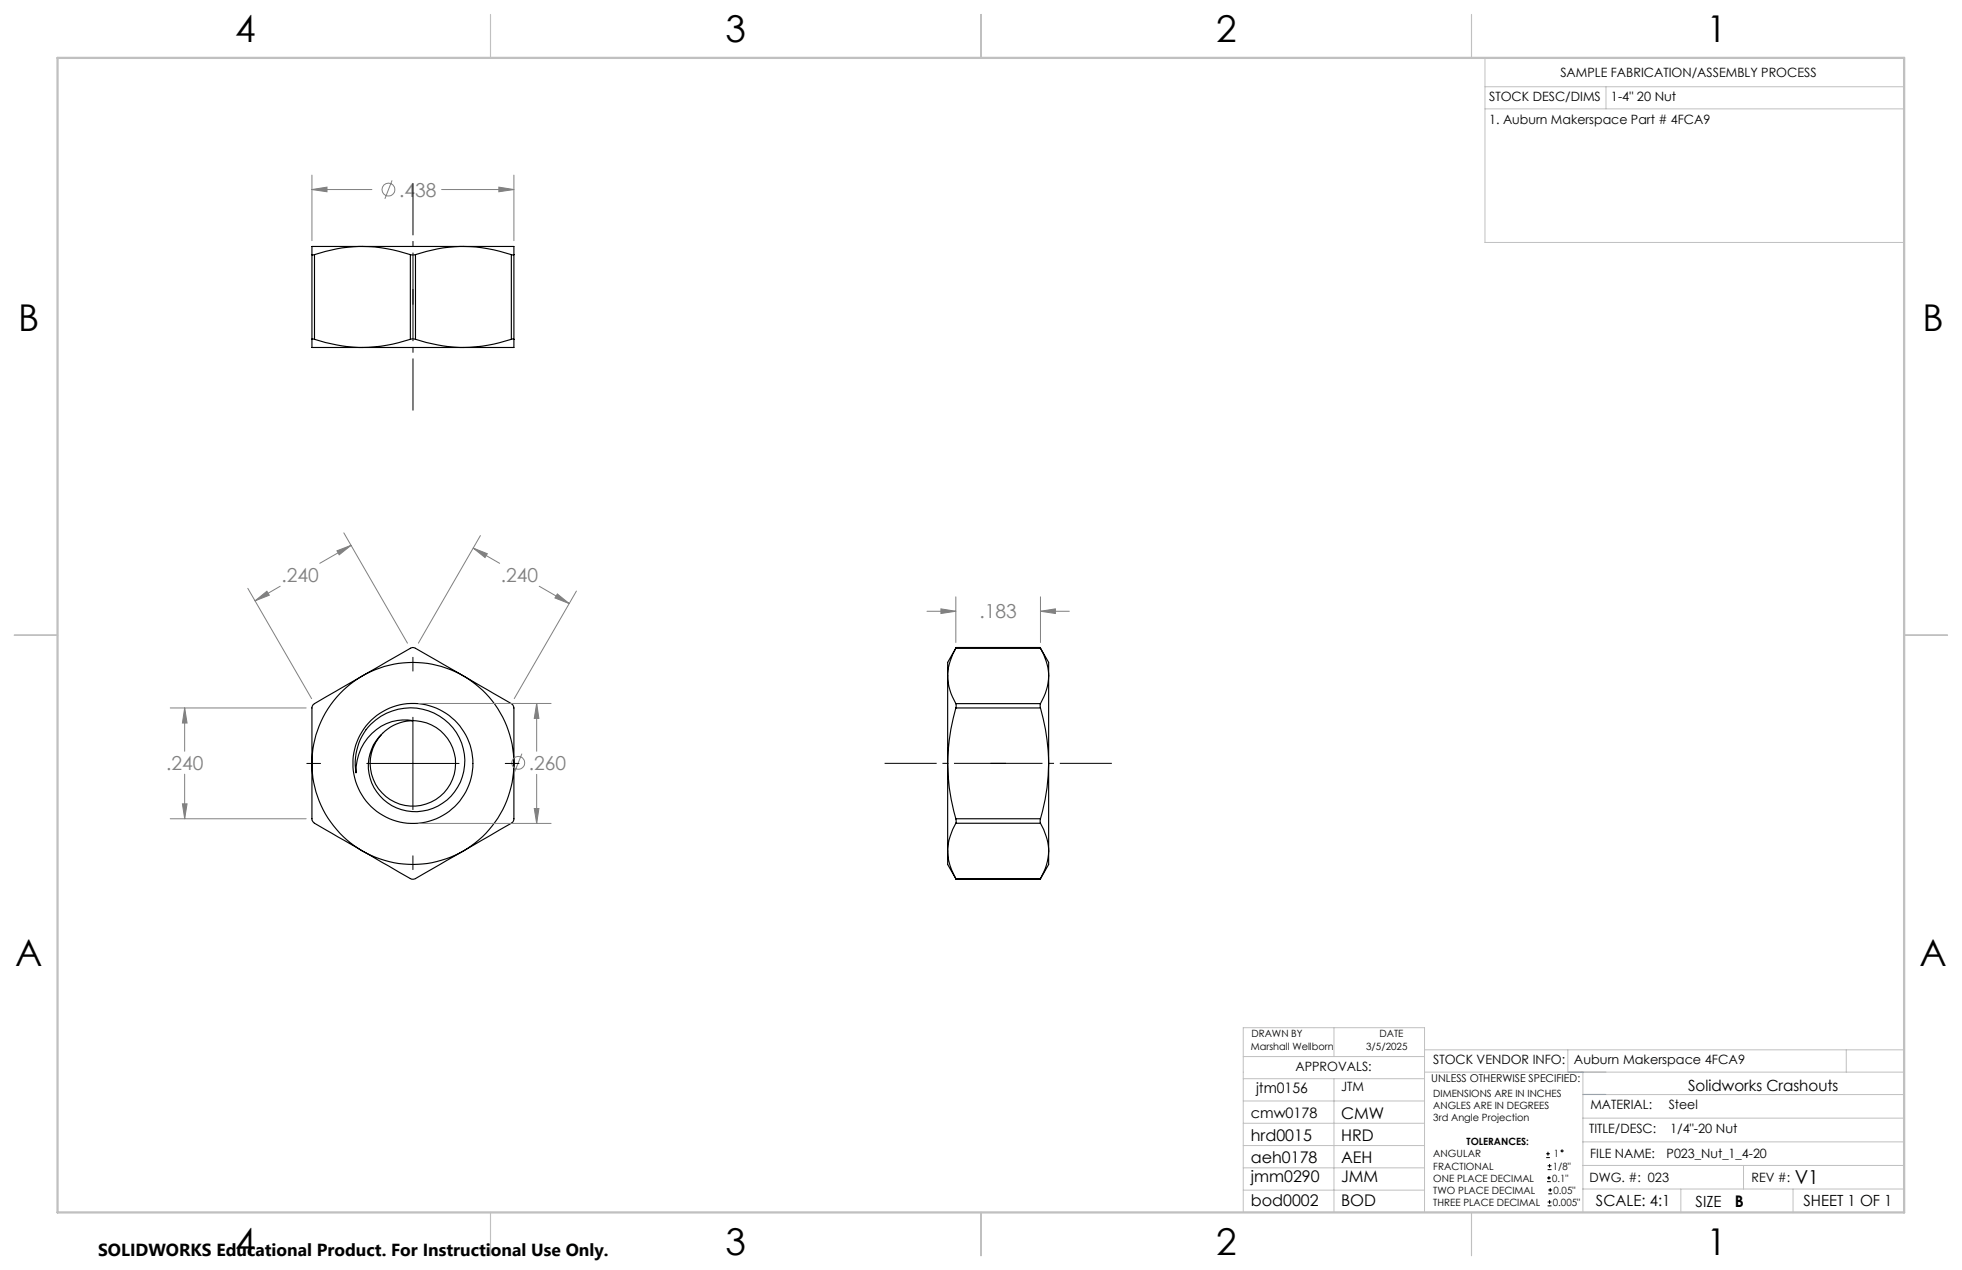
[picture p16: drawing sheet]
<svg xmlns="http://www.w3.org/2000/svg" width="432mm" height="279mm" viewBox="0 0 432 279" stroke-linecap="round" stroke-linejoin="round" font-family="sans-serif">
<defs><g id="words">
<g font-size="8.1">
<text x="51.7" y="9.3">4</text>
<text x="159.7" y="9.3">3</text>
<text x="267.6" y="9.3">2</text>
<text x="375.6" y="9.3">1</text>
<text x="4" y="72.8">B</text>
<text x="423.1" y="72.8">B</text>
<text x="3.3" y="212.5">A</text>
<text x="422.4" y="212.5">A</text>
<text x="51.7" y="276">4</text>
<text x="159.7" y="276">3</text>
<text x="267.6" y="276">2</text>
<text x="375.6" y="276">1</text>
</g>
<g font-size="4.2" fill="#808080">
<text x="87.8" y="43.2">.438</text>
<text x="61.9" y="128">.240</text>
<text x="110.2" y="128">.240</text>
<text x="215.6" y="136">.183</text>
<text x="36.6" y="169.4">.240</text>
<text x="116.4" y="169.4">.260</text>
</g>
<text font-size="4.2" x="395" y="260.6">V1</text>
<text font-size="3.8" x="21.6" y="276.3">SOLIDWORKS Educational Product. For Instructional Use Only.</text>
<g font-size="3.5">
<text x="275.3" y="251">hrd0015</text>
<text x="295.1" y="246.2">CMW</text>
<text x="295.1" y="251">HRD</text>
<text x="275.3" y="255.8">aeh0178</text>
<text x="295.1" y="255.8">AEH</text>
<text x="275.3" y="260">jmm0290</text>
<text x="295.1" y="260">JMM</text>
<text x="275.3" y="265.3">bod0002</text>
<text x="295.1" y="265.3">BOD</text>
<text x="381.8" y="265.6">B</text>
</g>
<g font-size="3.4">
<text x="371.5" y="240.1">Solidworks Crashouts</text>
<text x="351.2" y="265.2">SCALE: 4:1</text>
<text x="373.2" y="265.6">SIZE</text>
<text x="396.9" y="265.2">SHEET 1 OF 1</text>
</g>
<g font-size="3.2">
<text x="275.3" y="246">cmw0178</text>
<text x="276.4" y="240.4">jtm0156</text>
</g>
<g font-size="2.8">
<text x="343.4" y="16.9">SAMPLE FABRICATION/ASSEMBLY PROCESS</text>
<text x="327.7" y="22.3">STOCK DESC/DIMS</text>
<text x="354.5" y="22.2">1-4&quot; 20 Nut</text>
<text x="327.7" y="27.3">1. Auburn Makerspace Part # 4FCA9</text>
<text x="285.1" y="235.7">APPROVALS:</text>
<text x="315.4" y="234.1">STOCK VENDOR INFO:</text>
<text x="346.4" y="234.1">Auburn Makerspace 4FCA9</text>
<text x="295.1" y="240.1">JTM</text>
<text x="350" y="244.1">MATERIAL:</text>
<text x="367.3" y="244.1">Steel</text>
<text x="349.7" y="249.2">TITLE/DESC:</text>
<text x="367.6" y="249.2">1/4&quot;-20 Nut</text>
<text x="350" y="254.7">FILE NAME:</text>
<text x="366.8" y="254.7">P023_Nut_1_4-20</text>
<text x="349.8" y="260">DWG. #: 023</text>
<text x="385.5" y="260">REV #:</text>
</g>
<text font-size="2.4" x="315" y="238.1">UNLESS OTHERWISE SPECIFIED:</text>
<g font-size="2.2">
<text x="275.3" y="231.1">Marshall Wellborn</text>
<text x="275.4" y="228.2">DRAWN BY</text>
<text x="300.7" y="231.1">3/5/2025</text>
<text x="303.6" y="228.2">DATE</text>
<text x="315.4" y="241.4">DIMENSIONS ARE IN INCHES</text>
<text x="315.4" y="244">ANGLES ARE IN DEGREES</text>
<text x="315.4" y="246.7">3rd Angle Projection</text>
<text x="322.8" y="252">TOLERANCES:</text>
<text x="315.4" y="254.6">ANGULAR</text>
<text x="315.4" y="257.3">FRACTIONAL</text>
<text x="341.8" y="257.3">1/8&quot;</text>
<text x="342" y="254.6">1</text>
<text x="315.4" y="262.6">TWO PLACE DECIMAL</text>
<text x="315.4" y="260">ONE PLACE DECIMAL</text>
<text x="341.6" y="260">0.1&quot;</text>
<text x="341.9" y="262.6">0.05&quot;</text>
<text x="315.4" y="265.3">THREE PLACE DECIMAL</text>
<text x="341.8" y="265.3">0.005&quot;</text>
</g>
</g></defs>
<g fill="none" stroke="#000" stroke-width=".25">
<path d="M68.7 56h.5M68.7 56v18.6M69.2 56v18.6M79.8 54.2h22.2M79.8 54.2l2.7 .1 2.6 .4 5.2 1.3M79.8 54.2l-2 .1a31.2 31.2 0 0 0-8.6 1.7M79.8 54.2h-11.1v1.8M90.3 56h1.1M90.3 56v18.6M91.4 56v18.6M102 54.2l-2 .1a31.2 31.2 0 0 0-8.6 1.7M102 54.2l2.7 .1 2.7 .4 5.1 1.3"/>
<path d="M102 54.2h11.1v1.8M112.5 56h.6M112.5 56v18.6M113.1 56v18.6M68.7 74.6v1.8h11.1M68.7 74.6h.5M69.2 74.6a34.6 34.6 0 0 0 10.6 1.8M79.8 76.4h22.2M90.3 74.6h1.1M90.3 74.6l-5.2 1.4-5.3 .4M91.4 74.6a34.6 34.6 0 0 0 10.6 1.8M112.5 74.6l-5.1 1.4-5.4 .4"/>
<path d="M112.5 74.6h.6M113.1 74.6v1.8h-11.1M79.8 148.7a22.2 22.2 0 0 0-11.1 19.3M79.8 148.7l-10.6 6.1-.4 .5-.1 12.7M79.8 148.7a22.3 22.3 0 0 1 22.2 0M79.8 148.7l10.5-6.1a.97 .97 0 0 1 1.1 0l10.6 6.1M81.6 159.3a12 12 0 0 1 14.1-2.3 12 12 0 0 1 6.4 12.7 10.7 10.7 0 0 1-9.2 8.7 10.7 10.7 0 0 1-11.1-6.1 10 10 0 0 1 9-13.8 10.9 10.9 0 0 0-12.4 11.5 12.5 12.5 0 0 1 3.2-10.7zM90.6 158.6h.2M90.8 158.5a9.4 9.4 0 0 1 9.2 11.7 9.4 9.4 0 0 1-13.5 6 9.4 9.4 0 0 1-2.5-14.6M102 148.7a22.4 22.4 0 0 1 11.1 19.3M102 148.7l10.9 6.4 .2 .7v12.2M208.6 148.7v19.3"/>
<path d="M208.6 148.7l.1 1.6 .4 1.5 1.3 3M208.6 148.7v-3l1.8-3.2h18.5l1.9 3.2v3M210.4 155.8a46.2 46.2 0 0 0-1.8 12.2M210.4 154.8v1M210.4 142.6a12.5 12.5 0 0 0-1.8 6.1M210.4 155.8h18.6M210.4 154.8h18.6M210.4 142.6h18.6M210.4 142.5v.1M228.9 142.5l.1 .1M229 155.8a46.2 46.2 0 0 1 1.8 12.2M229 154.8v1"/>
<path d="M229 142.6a12.5 12.5 0 0 1 1.8 6.1M230.8 148.7v19.3M230.8 148.7l-.2 1.6-.3 1.5-1.3 3M68.7 168a22.2 22.2 0 0 0 11.1 19.2M68.7 168v12.5l.5 .6 10.6 6.1M113.1 168a22.4 22.4 0 0 1-11.1 19.2M113.1 168l-.1 12.6-.5 .5-10.5 6.1M208.6 168a43.4 43.4 0 0 0 1.8 12.1M208.6 168v19.2M230.8 168a43.4 43.4 0 0 1-1.8 12.1M230.8 168v19.2M79.8 187.2a22.3 22.3 0 0 0 22.2 0"/>
<path d="M79.8 187.2l10.8 6.2 .8-.1 10.6-6.1M208.6 187.2a12.4 12.4 0 0 0 1.8 6.1M208.6 187.2v3l1.8 3.3M210.4 180.1v1M210.4 181.1a12.1 12.1 0 0 0-1.8 6.1M210.4 193.3v.1M210.4 180.1h18.6M210.4 181.1h18.6M210.4 193.3h18.6M210.4 193.5h18.5M229 181.1l.7 1.4 .7 2.1 .4 2.6M229 180.1v1"/>
<path d="M229 193.3l-.1 .1M230.8 187.2l-.5 3.1-1.3 3M230.8 187.2v3l-1.9 3.3"/>
<circle cx="90.9" cy="168" r="13.2"/>
</g>
<g fill="none" stroke="#808080" stroke-width=".22">
<path d="M68.7 38.5v14.5M86.3 39.7l-1.6 4M113.1 38.5v14.5M68.7 41.7l3.3-.5v1zM68.7 41.7h13.1M97.2 41.7h15.9M109.8 41.2l3.3 .5-3.3 .5zM75.7 117.2l14 24.3M77.3 120l-6.9 3.9M105.7 117.8l-13.6 23.7M54.5 129.4l14.1 24.3M56.1 132.2l2.6-2.1 .6 .9z"/>
<path d="M61.7 129l-5.6 3.2M74.2 121.2l3.1-1.2-2.7 2.1zM104.1 120.6l3.1 1.2-.4 .9zM104.1 120.6l5.9 3.3M118.7 129l6.6 3.8M122.7 130.7l2.6 2.1-3.2-1.2zM126.9 130l-13.7 23.7M204 134.5h6.4M207.1 133.9l3.3 .6-3.3 .5zM210.4 131.3v10.1M229 134.5l3.3-.6v1.1zM229 131.3v10.1"/>
<path d="M229 134.5h6.3M37.5 155.8h29.9M40.6 155.8l.6 3.3h-1.1zM40.6 155.8v9.5M92.1 154.8h29.2M118.1 154.8l.5 3.2h-1zM118.1 154.8v10.5M40.1 176.8h1.1l-.6 3.3zM40.6 170.3v9.8M114.9 165.8l-1.7 4.1M117.6 177.9h1l-.5 3.3zM118.1 170.4v10.8"/>
<path d="M37.5 180.1h29.9M92.1 181.2h29.2"/>
<circle cx="85.5" cy="41.7" r="1.4"/>
<circle cx="114.1" cy="167.8" r="1.41"/>
</g>
<g fill="none" stroke="#000" stroke-width=".22">
<path d="M90.9 144.6v3M90.9 157.8v20.3M67.5 168h3.1M80.7 168h20.3M111.2 168h3M90.9 188.3v3M340.3 254.7h.8M340.3 253.8h.8M340.5 260h.8M340.5 259.2h.8M340.6 257.3h.9M340.6 256.5h.9"/>
<path d="M340.7 253.4v.8M340.9 258.7v.8M341 256.1v.8M340.6 265.3h.9M340.6 264.4h.9M340.7 262.6h.9M340.7 261.8h.9M341 264v.9M341.2 261.4v.8"/>
<circle cx="343.8" cy="253.2" r=".2"/>
</g>
<path d="M90.9 63.6v26.7M90.9 67v-26.7M218 167.9h26.7M221.4 167.9h-26.7" fill="none" stroke="#000" stroke-width=".22" stroke-dasharray="15.2 1.3 1.3 1.3" stroke-dashoffset="3.8" stroke-linecap="butt"/>
<g fill="none" stroke="#c0c0c0" stroke-width=".22">
<path d="M326.8 19.1h92.3M326.8 12.7v40.6h92.3M353.4 19.1v4.9M326.8 24h92.3M273.6 232.4h39.9M273.6 237.3h39.9M293.6 226.1v6.3M293.6 237.3v29.4M313.5 235.9h105.6M313.5 231h105.6M345.1 231v4.9M348.4 235.9v30.9"/>
<path d="M406.3 231v4.9M273.6 242.2h39.9M273.6 247.1h39.9M273.6 252h39.9M273.6 256.9h39.9M348.4 246h70.7M348.4 256.4h70.7M348.4 251.2h70.7M348.4 240.8h70.7M383.7 256.4v5.2M273.6 261.8h39.9M313.5 266.7v-40.6h-39.9v40.6h74.4"/>
<path d="M348.4 261.6h70.7M369.9 261.6v5.2M394.6 261.6v5.2"/>
</g>
<path d="M107.9 3.2v9.5M215.9 3.2v9.5M323.8 3.2v9.5M3.1 139.7h9.6M419.1 139.7h9.5M107.9 266.7v9.6M215.9 266.7v9.6M323.8 266.7v9.6" fill="none" stroke="#c0c0c0" stroke-width=".25"/>
<path d="M12.7 12.7h406.4v254h-406.4z" fill="none" stroke="#c0c0c0" stroke-width=".5"/>
<path d="M345.1 235.9h8.3M348.4 240.8h5" fill="none" stroke="#53a9ff" stroke-width=".22"/>
<path d="M118.1 154.8l.5 3.2h-1zM117.6 177.9h1l-.5 3.3zM40.6 155.8l.6 3.3h-1.1zM40.1 176.8h1.1l-.6 3.3zM74.2 121.2l3.1-1.2-2.7 2.1zM56.1 132.2l2.6-2.1 .6 .9zM122.7 130.7l2.6 2.1-3.2-1.2zM104.1 120.6l3.1 1.2-.4 .9zM229 134.5l3.3-.6v1.1zM207.1 133.9l3.3 .6-3.3 .5zM68.7 41.7l3.3-.5v1zM109.8 41.2l3.3 .5-3.3 .5z" fill="#808080"/>
<use href="#words"/>
</svg>
